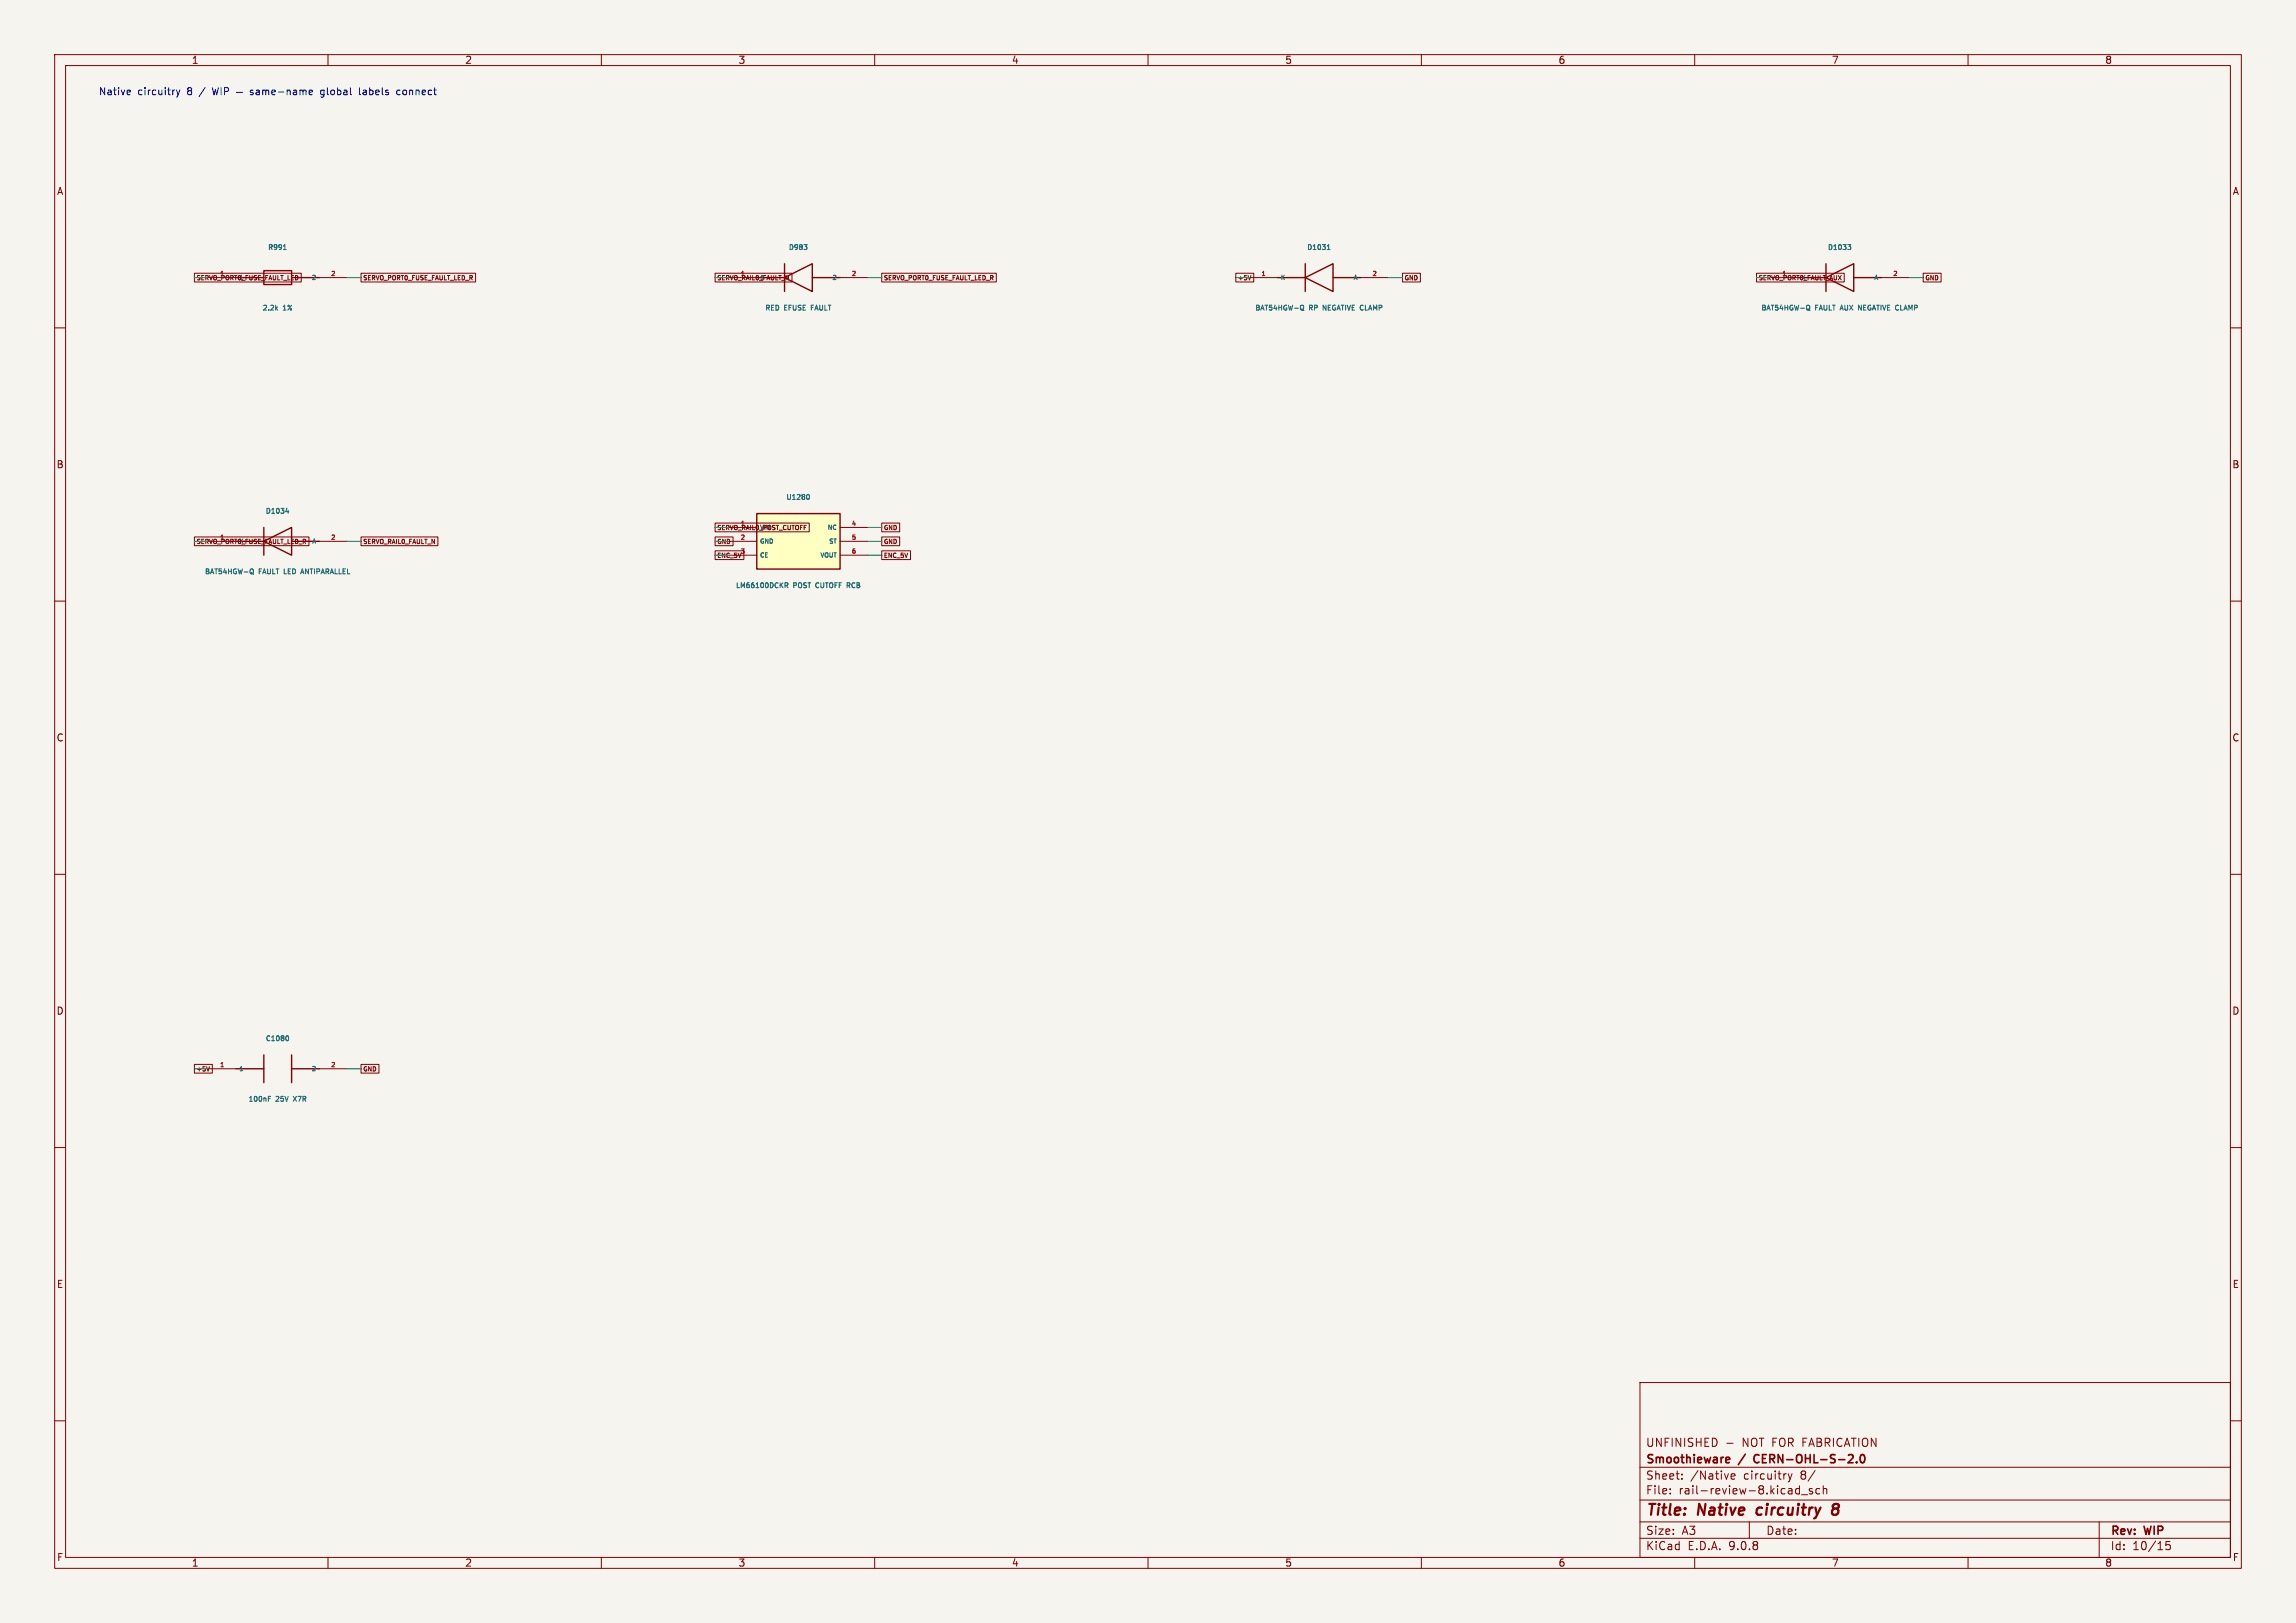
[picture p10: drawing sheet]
<svg xmlns="http://www.w3.org/2000/svg" width="420mm" height="297mm" viewBox="0 0 420 297" stroke-linecap="round" stroke-linejoin="round" font-family="sans-serif">
<defs><g id="words">
<g font-size="2.8" fill="#840000">
<text x="301" y="277.9">Title:</text>
<text x="310.6" y="277.9">Native</text>
<text x="322.2" y="277.9">circuitry</text>
</g>
<g font-size="2.1" fill="#840000">
<text x="301" y="268.2">Smoothieware</text>
<text x="301" y="265">UNFINISHED</text>
<text x="318.2" y="268.2">/</text>
<text x="318.7" y="265">NOT FOR FABRICATION</text>
<text x="321.5" y="268.2">CERN-OHL-S-2.0</text>
<text x="301" y="273.7">File:</text>
<text x="301" y="271">Sheet:</text>
<text x="307.1" y="273.7">rail-review-8.kicad_sch</text>
<text x="309.2" y="271">/Native</text>
<text x="319" y="271">circuitry</text>
<text x="329.5" y="271">8/</text>
<text x="301" y="281.1">Size:</text>
<text x="307.6" y="281.1">A3</text>
<text x="323" y="281.1">Date:</text>
<text x="386" y="281.3">Rev:</text>
<text x="392.4" y="281.3">WIP</text>
<text x="301" y="283.9">KiCad</text>
<text x="308.7" y="283.9">E.D.A.</text>
<text x="316.3" y="283.9">9.0.8</text>
<text x="386" y="283.9">Id:</text>
<text x="390.1" y="283.9">10/15</text>
</g>
<g font-size="1.8" fill="#840000">
<text x="35" y="11.9">1</text>
<text x="85" y="11.9">2</text>
<text x="135" y="11.9">3</text>
<text x="185" y="11.9">4</text>
<text x="235" y="11.9">5</text>
<text x="285" y="11.9">6</text>
<text x="335" y="11.9">7</text>
<text x="385" y="11.9">8</text>
<text x="10.3" y="35.9">A</text>
<text x="408.3" y="35.9">A</text>
<text x="10.3" y="85.9">B</text>
<text x="408.2" y="85.9">B</text>
<text x="10.3" y="135.9">C</text>
<text x="408.2" y="135.9">C</text>
<text x="10.3" y="185.9">D</text>
<text x="408.2" y="185.9">D</text>
<text x="10.3" y="235.9">E</text>
<text x="408.3" y="235.9">E</text>
<text x="10.3" y="285.9">F</text>
<text x="35" y="286.9">1</text>
<text x="85" y="286.9">2</text>
<text x="135" y="286.9">3</text>
<text x="185" y="286.9">4</text>
<text x="235" y="286.9">5</text>
<text x="285" y="286.9">6</text>
<text x="335" y="286.9">7</text>
<text x="385" y="286.9">8</text>
<text x="408.3" y="285.9">F</text>
</g>
<g font-size="1.8" fill="#0000c2">
<text x="18" y="17.6">Native</text>
<text x="25.2" y="17.6">circuitry</text>
<text x="34.4" y="17.6">8</text>
<text x="36.8" y="17.6">/</text>
<text x="59.7" y="17.6">global</text>
<text x="66.9" y="17.6">labels</text>
<text x="74" y="17.6">connect</text>
</g>
<g font-size="1.3" fill="#006464">
<text x="48.9" y="45.9">R991</text>
<text x="144.2" y="45.9">D983</text>
<text x="239" y="45.9">D1031</text>
<text x="334.2" y="45.9">D1033</text>
<text x="47.9" y="57">2.2k</text>
<text x="51.8" y="57">1%</text>
<text x="139.9" y="57">RED</text>
<text x="143.4" y="57">EFUSE</text>
<text x="148.6" y="57">FAULT</text>
<text x="229.5" y="57">BAT54HGW-Q</text>
<text x="239.5" y="57">RP</text>
<text x="242.2" y="57">NEGATIVE CLAMP</text>
<text x="322.1" y="57">BAT54HGW-Q</text>
<text x="332" y="57">FAULT</text>
<text x="336.9" y="57">AUX</text>
<text x="340.4" y="57">NEGATIVE CLAMP</text>
<text x="48.5" y="94.2">D1034</text>
<text x="143.7" y="91.7">U1280</text>
<text x="37.4" y="105.3">BAT54HGW-Q</text>
<text x="47.3" y="105.3">FAULT</text>
<text x="52.2" y="105.3">LED</text>
<text x="55.6" y="105.3">ANTIPARALLEL</text>
<text x="134.5" y="107.8">LM66100DCKR</text>
<text x="145.1" y="107.8">POST</text>
<text x="149.5" y="107.8">CUTOFF</text>
<text x="155.4" y="107.8">RCB</text>
<text x="48.5" y="190.7">C1080</text>
<text x="45.3" y="201.8">100nF</text>
<text x="50.5" y="201.8">25V</text>
<text x="53.9" y="201.8">X7R</text>
</g>
<g font-size="1.1" fill="#840000">
<text x="35.9" y="51.5">SERVO_PORT0_FUSE_FAULT_LED</text>
<text x="40.1" y="50.5">1</text>
<text x="43.7" y="51.4">1</text>
<text x="66.3" y="51.5">SERVO_PORT0_FUSE_FAULT_LED_R</text>
<text x="131.1" y="51.5">SERVO_RAIL0_FAULT_N</text>
<text x="135.4" y="50.5">1</text>
<text x="138.9" y="51.4">1</text>
<text x="161.6" y="51.5">SERVO_PORT0_FUSE_FAULT_LED_R</text>
<text x="226.4" y="51.5">+5V</text>
<text x="256.8" y="51.5">GND</text>
<text x="321.6" y="51.5">SERVO_PORT0_FAULT_AUX</text>
<text x="325.9" y="50.5">1</text>
<text x="329.4" y="51.4">K</text>
<text x="352.1" y="51.5">GND</text>
<text x="35.9" y="99.7">SERVO_PORT0_FUSE_FAULT_LED_R</text>
<text x="40.1" y="98.8">1</text>
<text x="43.7" y="99.7">K</text>
<text x="66.3" y="99.7">SERVO_RAIL0_FAULT_N</text>
<text x="131.1" y="99.7">GND</text>
<text x="131.1" y="97.2">SERVO_RAIL0_POST_CUTOFF</text>
<text x="135.4" y="96.3">1</text>
<text x="138.9" y="97.1">VIN</text>
<text x="161.6" y="99.7">GND</text>
<text x="161.6" y="97.2">GND</text>
<text x="131.1" y="102.3">ENC_5V</text>
<text x="161.6" y="102.3">ENC_5V</text>
<text x="35.9" y="196.3">+5V</text>
<text x="66.3" y="196.3">GND</text>
</g>
<g font-size="1.1" fill="#006464">
<text x="56.9" y="51.4">2</text>
<text x="152.1" y="51.4">2</text>
<text x="234.2" y="51.4">K</text>
<text x="247.4" y="51.4">A</text>
<text x="342.7" y="51.4">A</text>
<text x="56.9" y="99.7">A</text>
<text x="138.9" y="99.7">GND</text>
<text x="151.2" y="97.1">NC</text>
<text x="151.5" y="99.7">ST</text>
<text x="138.9" y="102.2">CE</text>
<text x="149.9" y="102.2">VOUT</text>
<text x="43.7" y="196.2">1</text>
<text x="56.9" y="196.2">2</text>
</g>
<g font-size="1.1" fill="#a90000">
<text x="60.4" y="50.5">2</text>
<text x="155.7" y="50.5">2</text>
<text x="230.6" y="50.5">1</text>
<text x="250.9" y="50.5">2</text>
<text x="346.2" y="50.5">2</text>
<text x="60.4" y="98.8">2</text>
<text x="135.4" y="98.8">2</text>
<text x="135.4" y="101.3">3</text>
<text x="155.7" y="96.3">4</text>
<text x="155.7" y="98.8">5</text>
<text x="155.7" y="101.3">6</text>
<text x="40.1" y="195.3">1</text>
<text x="60.4" y="195.3">2</text>
</g>
</g></defs>
<path d="M0 0h420v297h-420z" fill="#f5f4ef" stroke="#f5f4ef" stroke-width=".18"/>
<g fill="none" stroke="#840000" stroke-width=".18">
<path d="M10 10h400v277h-400zM12 12h396v273h-396zM60 10v2M110 10v2M160 10v2M210 10v2M260 10v2M310 10v2M360 10v2M38.1 50.8h5.1M58.4 50.8h5.1M10 60h2"/>
<path d="M408 60h2M38.1 99.1h5.1M58.4 99.1h5.1M10 110h2M408 110h2M10 160h2M408 160h2M38.1 195.6h5.1M58.4 195.6h5.1M10 210h2M408 210h2M300 253h108v32h-108z"/>
<path d="M10 260h2M300 278.5h108M300 274.5h108M300 268.5h108M305.5 273.2v.2M305.5 272.5v.1M307.7 270.5v.2M307.7 269.8v.1M315.9 264.1h1.1M316.7 270.2l.7-.2-.1-.2-.4-.1-.2 .2v.7h.6M320 278.5v3M327.1 269.7l.3 1"/>
<path d="M327.4 270.7l-.3 .5M327.8 269.7l-.4 1M328.7 272.4l.5 .1M329.2 271.9v1.5M329.2 273.3l-.5 .1M329.5 273.5h1.2M331.5 272.5l-.3-.1-.3 .2 .1 .2 .5 .2v.3h-.6M332.9 272.5l-.5-.1-.2 .3v.4l.1 .2h.6M333.5 272.5l.2-.1 .4 .1 .1 .9M333.5 271.9v1.5M384 278.5v6.5M408 260h2"/>
<path d="M60 285v2M110 285v2M160 285v2M210 285v2M260 285v2M300 281.5h108M310 285v2M360 285v2M396.9 282.1h-.7v.7l.2-.1h.5l.1 .2-.1 .5-.2 .2-.5-.2"/>
</g>
<path d="M321.5 276.1l-.2 .7 .3 .4M335.6 276.1l-.3-.2v-.3a.64 .64 0 0 1 1-.2l.1 .3-.4 .4M335.6 276.1a.65 .65 0 0 0-.3 1 .65 .65 0 0 0 .8-.1 .65 .65 0 0 0 0-.8l-.1-.1M335.6 276.1h.4" fill="none" stroke="#840000" stroke-width=".4"/>
<path d="M315.9 266.7l.4 .1 .1 .2-.7 .2M316.3 267.6l-.4 .1M321 266.4l-.2 .4 .2 .7M338 267.7h1M338.9 266.3v.5M339.6 267.5v.2M340.4 266.3l.2-.1a.8 .8 0 0 1 .5 .7 .8 .8 0 0 1-.5 .8l-.2-.2-.1-.4z" fill="none" stroke="#840000" stroke-width=".3"/>
<path d="M43.2 50.8h5.1M48.3 49.5h5v2.6h-5zM53.3 50.8h5.1M43.2 99.1h5.1M48.3 99.1l5-2.6v5.1zM48.3 96.5v5.1M53.3 99.1h5.1M43.2 195.6h5.1M48.3 193v5.1M53.3 195.6h5.1M53.3 193v5.1" fill="none" stroke="#840000" stroke-width=".25"/>
<path d="M50.5 56.4l.3 .3M50.8 56.1l-.4 .4M51.9 45.7h.5M52.3 93.6h.5M52.7 93.3v.6M46 104.1l.2 .1 .1 .2v.5l-.3 .1M46 104.8l.4 .3M55.1 104.8h.4M55.3 104.1l-.3 .9M52.6 189.5a.56 .56 0 0 1 0 .9M49.1 201.1h.3M49.1 200.6h.4" fill="none" stroke="#006464" stroke-width=".18"/>
<path d="M138.4 94h15.3v10.1h-15.3z" fill="#ffffc2"/>
<g fill="none" stroke="#840000" stroke-width=".25">
<path d="M138.4 50.8h5.1M143.5 50.8l5.1-2.5v5zM143.5 48.3v5M148.6 50.8h5.1M233.7 50.8h5.1M238.8 50.8l5-2.5v5zM238.8 48.3v5M243.8 50.8h5.1M328.9 50.8h5.1M334 50.8l5.1-2.5v5zM334 48.3v5M339.1 50.8h5.1"/>
<path d="M138.4 94h15.3v10.1h-15.3z"/>
</g>
<g fill="none" stroke="#840000" stroke-width=".18">
<path d="M35.6 50h19.5v1.6h-19.5zM66 50h21v1.6h-21zM130.8 50h14.1v1.6h-14.1zM133.3 50.8h5.1M153.7 50.8h5M161.3 50h20.9v1.6h-20.9zM226.1 50h3.2v1.6h-3.2zM228.6 50.8h5.1M228.8 50.4l-.2 .8M248.9 50.8h5.1M256.5 50h3.3v1.6h-3.3zM321.3 50h16.1v1.6h-16.1z"/>
<path d="M323.8 50.8h5.1M344.2 50.8h5M351.8 50h3.3v1.6h-3.3zM35.6 98.3h20.9v1.6h-20.9zM66 98.3h14.1v1.6h-14.1zM130.8 98.3h3.3v1.6h-3.3zM130.8 95.7h17.2v1.6h-17.2zM133.3 96.5h5.1M133.3 99.1h5.1M153.7 96.5h5M153.7 99.1h5M161.3 98.3h3.3v1.6h-3.3z"/>
<path d="M161.3 95.7h3.3v1.6h-3.3zM130.8 100.8h5.3v1.6h-5.3zM133.3 101.6h5.1M153.7 101.6h5M161.3 100.8h5.2v1.6h-5.2zM35.6 194.8h3.2v1.6h-3.2zM38.3 195.2l-.2 .8M66 194.8h3.3v1.6h-3.3z"/>
</g>
<g fill="none" stroke="#006464" stroke-width=".18">
<path d="M147.1 44.8h.5l-.3 .3M147.5 45.2v.4M238.1 55.8l.2 .1 .2 .2-.1 .5-.3 .1M238.1 56.5l.4 .3M242.8 45.7h.5M242.9 45l.1-.2v.9M330.7 55.8l.2 .1 .1 .2v.5l-.3 .1M330.7 56.5l.4 .3M338 44.8h.5l-.3 .3 .3 .1v.3l-.1 .2h-.3M340 56.7v-.9l.5 .9M147.8 90.5a.48 .48 0 0 1 .3 .4 .48 .48 0 0 1-.3 .5M143.6 106.6h.3l.2 .2-.1 .3h-.4"/>
<path d="M143.8 107.1l.3 .4M155 107.1h.3M155.3 106.6h-.3v.9"/>
</g>
<g fill="none" stroke="#009600" stroke-width=".18">
<path d="M35.6 50.8h2.5M63.5 50.8h2.5M130.8 50.8h2.5M158.7 50.8h2.6M226.1 50.8h2.5M254 50.8h2.5M321.3 50.8h2.5M349.2 50.8h2.6M35.6 99.1h2.5M63.5 99.1h2.5M130.8 99.1h2.5M130.8 96.5h2.5"/>
<path d="M158.7 99.1h2.6M158.7 96.5h2.6M130.8 101.6h2.5M158.7 101.6h2.6M35.6 195.6h2.5M63.5 195.6h2.5"/>
</g>
<g fill="none" stroke="#0000c2" stroke-width=".18">
<path d="M23.7 16.5l.2 .3-.7 .1M23.8 17.3h-.1M32.3 16.5l.3 .8M32.6 17.3l-.3 .5M32.9 16.5l-.3 .8M38.8 16l.3 1.3 .3-.9 .2 .9 .4-1.3M40.4 16v1.3M41.1 16.7h.6l.1-.2-.1-.3-.6-.2v1.3M43.2 16.9h1.1M46.3 16.5h-.3l-.2 .2v.1l.5 .2v.3h-.5M46.9 16.5h.5v.8M47.4 16.8h-.4l-.2 .2 .2 .3h.4"/>
<path d="M48.1 16.6l.3-.1 .2 .2M48.1 16.5v.8M48.6 16.7l.2-.2h.3l.1 .8M48.6 16.7v.6M49.7 16.9l.7-.1-.1-.3h-.4l-.2 .2 .1 .6h.5M50.9 16.8h1M52.5 16.6l.2-.1h.3l.1 .8M52.5 16.5v.8M53.7 16.5h.5l.1 .8M54.3 16.8h-.5l-.2 .2 .2 .3h.5M54.9 16.6l.3-.1 .2 .2M54.9 16.5v.8"/>
<path d="M55.4 16.7l.2-.2h.3l.1 .8M55.4 16.7v.6M56.5 16.9l.7-.1-.1-.3h-.4l-.2 .2 .1 .6h.5M58.7 17.7h.4M59.1 16.5h-.3l-.2 .2 .1 .5 .4 .1M65.8 16v1.2l.2 .1M66.4 16.9v.4M73.2 16.5h-.4l-.2 .2 .1 .6h.5"/>
</g>
<use href="#words"/>
</svg>
